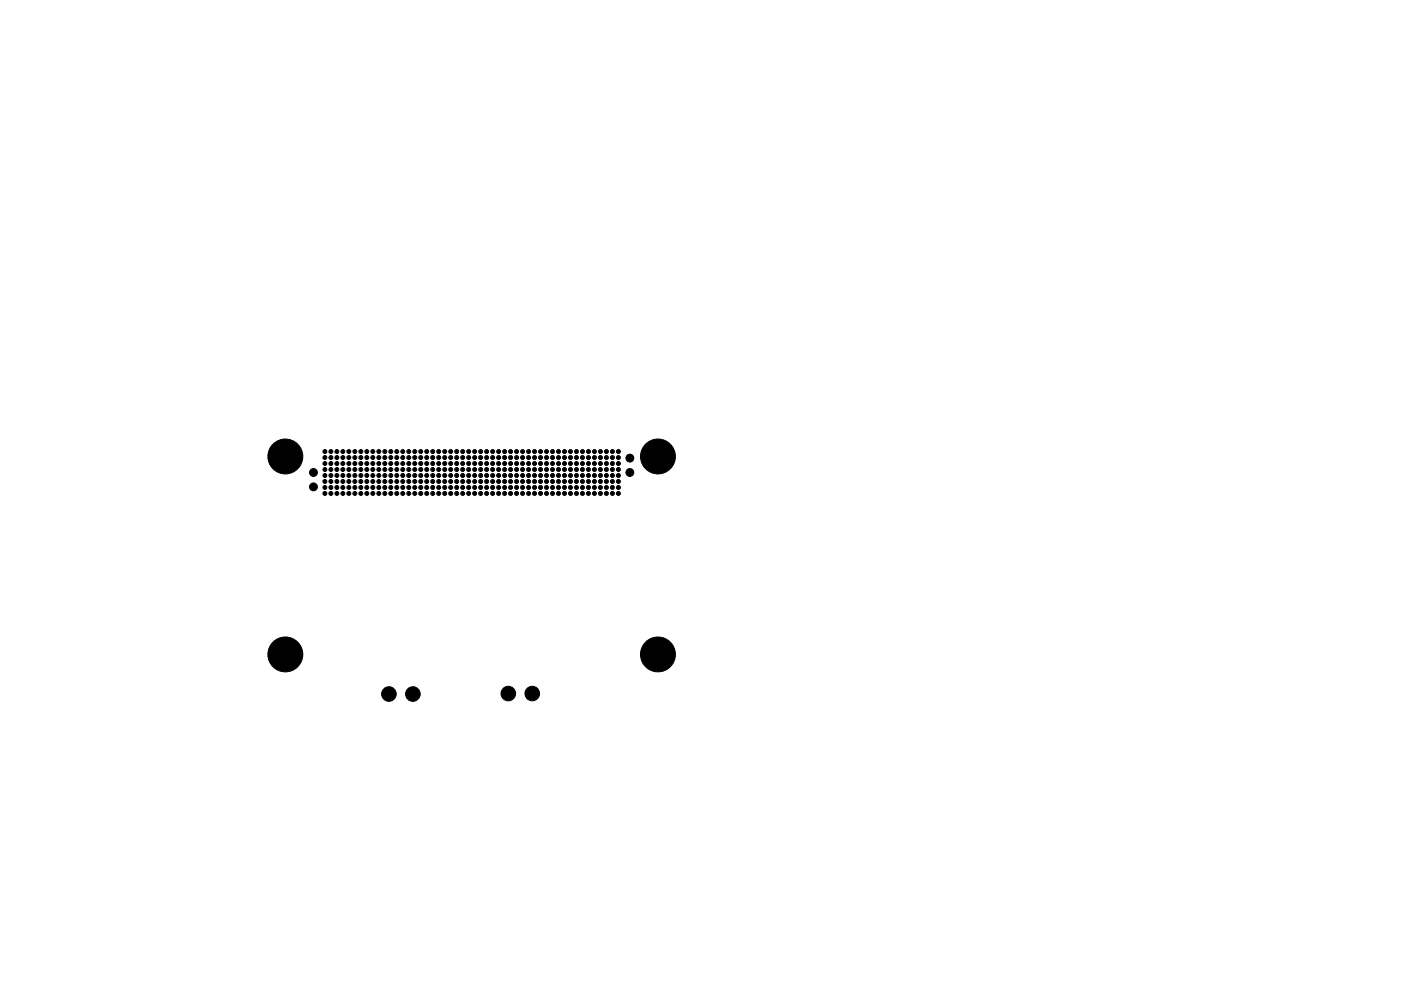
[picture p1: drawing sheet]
<svg xmlns="http://www.w3.org/2000/svg" width="297mm" height="210mm" viewBox="0 0 297 210" stroke-linecap="round" stroke-linejoin="round" font-family="sans-serif">
<g fill="#000" stroke="#000" stroke-width=".21">
<circle cx="60.5" cy="96.8" r="3.7"/>
<circle cx="68.9" cy="99.6" r=".42"/>
<circle cx="68.9" cy="95.8" r=".42"/>
<circle cx="68.9" cy="97.1" r=".42"/>
<circle cx="68.9" cy="98.3" r=".42"/>
<circle cx="70.2" cy="97.1" r=".42"/>
<circle cx="70.2" cy="99.6" r=".42"/>
<circle cx="70.2" cy="95.8" r=".42"/>
<circle cx="70.2" cy="98.3" r=".42"/>
<circle cx="71.4" cy="99.6" r=".42"/>
<circle cx="71.4" cy="95.8" r=".42"/>
<circle cx="71.4" cy="98.3" r=".42"/>
<circle cx="71.4" cy="97.1" r=".42"/>
<circle cx="72.7" cy="99.6" r=".42"/>
<circle cx="72.7" cy="97.1" r=".42"/>
<circle cx="72.7" cy="98.3" r=".42"/>
<circle cx="72.7" cy="95.8" r=".42"/>
<circle cx="74" cy="98.3" r=".42"/>
<circle cx="74" cy="97.1" r=".42"/>
<circle cx="74" cy="99.6" r=".42"/>
<circle cx="74" cy="95.8" r=".42"/>
<circle cx="75.2" cy="98.3" r=".42"/>
<circle cx="75.2" cy="99.6" r=".42"/>
<circle cx="75.2" cy="95.8" r=".42"/>
<circle cx="75.2" cy="97.1" r=".42"/>
<circle cx="76.5" cy="98.3" r=".42"/>
<circle cx="76.5" cy="95.8" r=".42"/>
<circle cx="76.5" cy="99.6" r=".42"/>
<circle cx="76.5" cy="97.1" r=".42"/>
<circle cx="77.8" cy="99.6" r=".42"/>
<circle cx="77.8" cy="97.1" r=".42"/>
<circle cx="77.8" cy="95.8" r=".42"/>
<circle cx="77.8" cy="98.3" r=".42"/>
<circle cx="79" cy="99.6" r=".42"/>
<circle cx="79" cy="95.8" r=".42"/>
<circle cx="79" cy="98.3" r=".42"/>
<circle cx="79" cy="97.1" r=".42"/>
<circle cx="80.3" cy="95.8" r=".42"/>
<circle cx="80.3" cy="99.6" r=".42"/>
<circle cx="80.3" cy="98.3" r=".42"/>
<circle cx="80.3" cy="97.1" r=".42"/>
<circle cx="81.6" cy="95.8" r=".42"/>
<circle cx="81.6" cy="99.6" r=".42"/>
<circle cx="81.6" cy="98.3" r=".42"/>
<circle cx="81.6" cy="97.1" r=".42"/>
<circle cx="82.9" cy="98.3" r=".42"/>
<circle cx="82.9" cy="99.6" r=".42"/>
<circle cx="82.9" cy="97.1" r=".42"/>
<circle cx="82.9" cy="95.8" r=".42"/>
<circle cx="84.1" cy="95.8" r=".42"/>
<circle cx="84.1" cy="98.3" r=".42"/>
<circle cx="84.1" cy="97.1" r=".42"/>
<circle cx="84.1" cy="99.6" r=".42"/>
<circle cx="85.4" cy="98.3" r=".42"/>
<circle cx="85.4" cy="99.6" r=".42"/>
<circle cx="85.4" cy="97.1" r=".42"/>
<circle cx="85.4" cy="95.8" r=".42"/>
<circle cx="86.7" cy="98.3" r=".42"/>
<circle cx="86.7" cy="99.6" r=".42"/>
<circle cx="86.7" cy="95.8" r=".42"/>
<circle cx="86.7" cy="97.1" r=".42"/>
<circle cx="87.9" cy="98.3" r=".42"/>
<circle cx="87.9" cy="97.1" r=".42"/>
<circle cx="87.9" cy="95.8" r=".42"/>
<circle cx="87.9" cy="99.6" r=".42"/>
<circle cx="89.2" cy="98.3" r=".42"/>
<circle cx="89.2" cy="97.1" r=".42"/>
<circle cx="89.2" cy="99.6" r=".42"/>
<circle cx="89.2" cy="95.8" r=".42"/>
<circle cx="90.5" cy="98.3" r=".42"/>
<circle cx="90.5" cy="99.6" r=".42"/>
<circle cx="90.5" cy="97.1" r=".42"/>
<circle cx="90.5" cy="95.8" r=".42"/>
<circle cx="91.7" cy="99.6" r=".42"/>
<circle cx="91.7" cy="98.3" r=".42"/>
<circle cx="91.7" cy="97.1" r=".42"/>
<circle cx="91.7" cy="95.8" r=".42"/>
<circle cx="93" cy="99.6" r=".42"/>
<circle cx="93" cy="98.3" r=".42"/>
<circle cx="93" cy="97.1" r=".42"/>
<circle cx="93" cy="95.8" r=".42"/>
<circle cx="94.3" cy="98.3" r=".42"/>
<circle cx="94.3" cy="97.1" r=".42"/>
<circle cx="94.3" cy="95.8" r=".42"/>
<circle cx="94.3" cy="99.6" r=".42"/>
<circle cx="95.6" cy="99.6" r=".42"/>
<circle cx="95.6" cy="97.1" r=".42"/>
<circle cx="95.6" cy="98.3" r=".42"/>
<circle cx="95.6" cy="95.8" r=".42"/>
<circle cx="96.8" cy="98.3" r=".42"/>
<circle cx="96.8" cy="99.6" r=".42"/>
<circle cx="96.8" cy="95.8" r=".42"/>
<circle cx="96.8" cy="97.1" r=".42"/>
<circle cx="98.1" cy="95.8" r=".42"/>
<circle cx="98.1" cy="98.3" r=".42"/>
<circle cx="98.1" cy="97.1" r=".42"/>
<circle cx="98.1" cy="99.6" r=".42"/>
<circle cx="99.4" cy="99.6" r=".42"/>
<circle cx="99.4" cy="95.8" r=".42"/>
<circle cx="99.4" cy="98.3" r=".42"/>
<circle cx="99.4" cy="97.1" r=".42"/>
<circle cx="100.6" cy="98.3" r=".42"/>
<circle cx="100.6" cy="99.6" r=".42"/>
<circle cx="100.6" cy="95.8" r=".42"/>
<circle cx="100.6" cy="97.1" r=".42"/>
<circle cx="101.9" cy="98.3" r=".42"/>
<circle cx="101.9" cy="99.6" r=".42"/>
<circle cx="101.9" cy="95.8" r=".42"/>
<circle cx="101.9" cy="97.1" r=".42"/>
<circle cx="103.2" cy="99.6" r=".42"/>
<circle cx="103.2" cy="98.3" r=".42"/>
<circle cx="103.2" cy="97.1" r=".42"/>
<circle cx="103.2" cy="95.8" r=".42"/>
<circle cx="104.4" cy="98.3" r=".42"/>
<circle cx="104.4" cy="99.6" r=".42"/>
<circle cx="104.4" cy="95.8" r=".42"/>
<circle cx="104.4" cy="97.1" r=".42"/>
<circle cx="105.7" cy="97.1" r=".42"/>
<circle cx="105.7" cy="98.3" r=".42"/>
<circle cx="105.7" cy="95.8" r=".42"/>
<circle cx="105.7" cy="99.6" r=".42"/>
<circle cx="107" cy="99.6" r=".42"/>
<circle cx="107" cy="98.3" r=".42"/>
<circle cx="107" cy="95.8" r=".42"/>
<circle cx="107" cy="97.1" r=".42"/>
<circle cx="108.3" cy="98.3" r=".42"/>
<circle cx="108.3" cy="97.1" r=".42"/>
<circle cx="108.3" cy="95.8" r=".42"/>
<circle cx="108.3" cy="99.6" r=".42"/>
<circle cx="109.5" cy="98.3" r=".42"/>
<circle cx="109.5" cy="97.1" r=".42"/>
<circle cx="109.5" cy="99.6" r=".42"/>
<circle cx="109.5" cy="95.8" r=".42"/>
<circle cx="110.8" cy="99.6" r=".42"/>
<circle cx="110.8" cy="98.3" r=".42"/>
<circle cx="110.8" cy="97.1" r=".42"/>
<circle cx="110.8" cy="95.8" r=".42"/>
<circle cx="112.1" cy="98.3" r=".42"/>
<circle cx="112.1" cy="95.8" r=".42"/>
<circle cx="112.1" cy="97.1" r=".42"/>
<circle cx="112.1" cy="99.6" r=".42"/>
<circle cx="113.3" cy="97.1" r=".42"/>
<circle cx="113.3" cy="98.3" r=".42"/>
<circle cx="113.3" cy="99.6" r=".42"/>
<circle cx="113.3" cy="95.8" r=".42"/>
<circle cx="114.6" cy="95.8" r=".42"/>
<circle cx="114.6" cy="99.6" r=".42"/>
<circle cx="114.6" cy="98.3" r=".42"/>
<circle cx="114.6" cy="97.1" r=".42"/>
<circle cx="115.9" cy="98.3" r=".42"/>
<circle cx="115.9" cy="99.6" r=".42"/>
<circle cx="115.9" cy="97.1" r=".42"/>
<circle cx="115.9" cy="95.8" r=".42"/>
<circle cx="117.1" cy="98.3" r=".42"/>
<circle cx="117.1" cy="99.6" r=".42"/>
<circle cx="117.1" cy="95.8" r=".42"/>
<circle cx="117.1" cy="97.1" r=".42"/>
<circle cx="118.4" cy="98.3" r=".42"/>
<circle cx="118.4" cy="95.8" r=".42"/>
<circle cx="118.4" cy="99.6" r=".42"/>
<circle cx="118.4" cy="97.1" r=".42"/>
<circle cx="119.7" cy="99.6" r=".42"/>
<circle cx="119.7" cy="98.3" r=".42"/>
<circle cx="119.7" cy="95.8" r=".42"/>
<circle cx="119.7" cy="97.1" r=".42"/>
<circle cx="121" cy="97.1" r=".42"/>
<circle cx="121" cy="95.8" r=".42"/>
<circle cx="121" cy="98.3" r=".42"/>
<circle cx="121" cy="99.6" r=".42"/>
<circle cx="122.2" cy="98.3" r=".42"/>
<circle cx="122.2" cy="97.1" r=".42"/>
<circle cx="122.2" cy="95.8" r=".42"/>
<circle cx="122.2" cy="99.6" r=".42"/>
<circle cx="123.5" cy="99.6" r=".42"/>
<circle cx="123.5" cy="98.3" r=".42"/>
<circle cx="123.5" cy="95.8" r=".42"/>
<circle cx="123.5" cy="97.1" r=".42"/>
<circle cx="124.8" cy="98.3" r=".42"/>
<circle cx="124.8" cy="95.8" r=".42"/>
<circle cx="124.8" cy="99.6" r=".42"/>
<circle cx="124.8" cy="97.1" r=".42"/>
<circle cx="126" cy="98.3" r=".42"/>
<circle cx="126" cy="99.6" r=".42"/>
<circle cx="126" cy="95.8" r=".42"/>
<circle cx="126" cy="97.1" r=".42"/>
<circle cx="127.3" cy="98.3" r=".42"/>
<circle cx="127.3" cy="99.6" r=".42"/>
<circle cx="127.3" cy="97.1" r=".42"/>
<circle cx="127.3" cy="95.8" r=".42"/>
<circle cx="128.6" cy="98.3" r=".42"/>
<circle cx="128.6" cy="97.1" r=".42"/>
<circle cx="128.6" cy="99.6" r=".42"/>
<circle cx="128.6" cy="95.8" r=".42"/>
<circle cx="129.8" cy="99.6" r=".42"/>
<circle cx="129.8" cy="97.1" r=".42"/>
<circle cx="129.8" cy="95.8" r=".42"/>
<circle cx="129.8" cy="98.3" r=".42"/>
<circle cx="131.1" cy="99.6" r=".42"/>
<circle cx="131.1" cy="98.3" r=".42"/>
<circle cx="131.1" cy="97.1" r=".42"/>
<circle cx="131.1" cy="95.8" r=".42"/>
<circle cx="133.5" cy="97.2" r=".83"/>
<circle cx="139.5" cy="96.8" r="3.7"/>
<circle cx="66.5" cy="103.3" r=".84"/>
<circle cx="66.5" cy="100.2" r=".84"/>
<circle cx="68.9" cy="104.7" r=".42"/>
<circle cx="68.9" cy="102.2" r=".42"/>
<circle cx="68.9" cy="103.4" r=".42"/>
<circle cx="68.9" cy="100.9" r=".42"/>
<circle cx="70.2" cy="104.7" r=".42"/>
<circle cx="70.2" cy="102.2" r=".42"/>
<circle cx="70.2" cy="100.9" r=".42"/>
<circle cx="70.2" cy="103.4" r=".42"/>
<circle cx="71.4" cy="104.7" r=".42"/>
<circle cx="71.4" cy="102.2" r=".42"/>
<circle cx="71.4" cy="103.4" r=".42"/>
<circle cx="71.4" cy="100.9" r=".42"/>
<circle cx="72.7" cy="102.2" r=".42"/>
<circle cx="72.7" cy="103.4" r=".42"/>
<circle cx="72.7" cy="100.9" r=".42"/>
<circle cx="72.7" cy="104.7" r=".42"/>
<circle cx="74" cy="100.9" r=".42"/>
<circle cx="74" cy="102.2" r=".42"/>
<circle cx="74" cy="104.7" r=".42"/>
<circle cx="74" cy="103.4" r=".42"/>
<circle cx="75.2" cy="104.7" r=".42"/>
<circle cx="75.2" cy="102.2" r=".42"/>
<circle cx="75.2" cy="100.9" r=".42"/>
<circle cx="75.2" cy="103.4" r=".42"/>
<circle cx="76.5" cy="103.4" r=".42"/>
<circle cx="76.5" cy="104.7" r=".42"/>
<circle cx="76.5" cy="102.2" r=".42"/>
<circle cx="76.5" cy="100.9" r=".42"/>
<circle cx="77.8" cy="102.2" r=".42"/>
<circle cx="77.8" cy="103.4" r=".42"/>
<circle cx="77.8" cy="104.7" r=".42"/>
<circle cx="77.8" cy="100.9" r=".42"/>
<circle cx="79" cy="104.7" r=".42"/>
<circle cx="79" cy="102.2" r=".42"/>
<circle cx="79" cy="100.9" r=".42"/>
<circle cx="79" cy="103.4" r=".42"/>
<circle cx="80.3" cy="102.2" r=".42"/>
<circle cx="80.3" cy="103.4" r=".42"/>
<circle cx="80.3" cy="100.9" r=".42"/>
<circle cx="80.3" cy="104.7" r=".42"/>
<circle cx="81.6" cy="104.7" r=".42"/>
<circle cx="81.6" cy="100.9" r=".42"/>
<circle cx="81.6" cy="103.4" r=".42"/>
<circle cx="81.6" cy="102.2" r=".42"/>
<circle cx="82.9" cy="102.2" r=".42"/>
<circle cx="82.9" cy="103.4" r=".42"/>
<circle cx="82.9" cy="100.9" r=".42"/>
<circle cx="82.9" cy="104.7" r=".42"/>
<circle cx="84.1" cy="104.7" r=".42"/>
<circle cx="84.1" cy="100.9" r=".42"/>
<circle cx="84.1" cy="103.4" r=".42"/>
<circle cx="84.1" cy="102.2" r=".42"/>
<circle cx="85.4" cy="100.9" r=".42"/>
<circle cx="85.4" cy="102.2" r=".42"/>
<circle cx="85.4" cy="104.7" r=".42"/>
<circle cx="85.4" cy="103.4" r=".42"/>
<circle cx="86.7" cy="104.7" r=".42"/>
<circle cx="86.7" cy="103.4" r=".42"/>
<circle cx="86.7" cy="100.9" r=".42"/>
<circle cx="86.7" cy="102.2" r=".42"/>
<circle cx="87.9" cy="102.2" r=".42"/>
<circle cx="87.9" cy="100.9" r=".42"/>
<circle cx="87.9" cy="104.7" r=".42"/>
<circle cx="87.9" cy="103.4" r=".42"/>
<circle cx="89.2" cy="103.4" r=".42"/>
<circle cx="89.2" cy="104.7" r=".42"/>
<circle cx="89.2" cy="102.2" r=".42"/>
<circle cx="89.2" cy="100.9" r=".42"/>
<circle cx="90.5" cy="104.7" r=".42"/>
<circle cx="90.5" cy="103.4" r=".42"/>
<circle cx="90.5" cy="100.9" r=".42"/>
<circle cx="90.5" cy="102.2" r=".42"/>
<circle cx="91.7" cy="100.9" r=".42"/>
<circle cx="91.7" cy="104.7" r=".42"/>
<circle cx="91.7" cy="102.2" r=".42"/>
<circle cx="91.7" cy="103.4" r=".42"/>
<circle cx="93" cy="102.2" r=".42"/>
<circle cx="93" cy="100.9" r=".42"/>
<circle cx="93" cy="104.7" r=".42"/>
<circle cx="93" cy="103.4" r=".42"/>
<circle cx="94.3" cy="103.4" r=".42"/>
<circle cx="94.3" cy="102.2" r=".42"/>
<circle cx="94.3" cy="104.7" r=".42"/>
<circle cx="94.3" cy="100.9" r=".42"/>
<circle cx="95.6" cy="103.4" r=".42"/>
<circle cx="95.6" cy="102.2" r=".42"/>
<circle cx="95.6" cy="104.7" r=".42"/>
<circle cx="95.6" cy="100.9" r=".42"/>
<circle cx="96.8" cy="100.9" r=".42"/>
<circle cx="96.8" cy="103.4" r=".42"/>
<circle cx="96.8" cy="102.2" r=".42"/>
<circle cx="96.8" cy="104.7" r=".42"/>
<circle cx="98.1" cy="100.9" r=".42"/>
<circle cx="98.1" cy="104.7" r=".42"/>
<circle cx="98.1" cy="103.4" r=".42"/>
<circle cx="98.1" cy="102.2" r=".42"/>
<circle cx="99.4" cy="100.9" r=".42"/>
<circle cx="99.4" cy="102.2" r=".42"/>
<circle cx="99.4" cy="103.4" r=".42"/>
<circle cx="99.4" cy="104.7" r=".42"/>
<circle cx="100.6" cy="103.4" r=".42"/>
<circle cx="100.6" cy="100.9" r=".42"/>
<circle cx="100.6" cy="104.7" r=".42"/>
<circle cx="100.6" cy="102.2" r=".42"/>
<circle cx="101.9" cy="100.9" r=".42"/>
<circle cx="101.9" cy="102.2" r=".42"/>
<circle cx="101.9" cy="104.7" r=".42"/>
<circle cx="101.9" cy="103.4" r=".42"/>
<circle cx="103.2" cy="104.7" r=".42"/>
<circle cx="103.2" cy="103.4" r=".42"/>
<circle cx="103.2" cy="100.9" r=".42"/>
<circle cx="103.2" cy="102.2" r=".42"/>
<circle cx="104.4" cy="100.9" r=".42"/>
<circle cx="104.4" cy="103.4" r=".42"/>
<circle cx="104.4" cy="104.7" r=".42"/>
<circle cx="104.4" cy="102.2" r=".42"/>
<circle cx="105.7" cy="100.9" r=".42"/>
<circle cx="105.7" cy="104.7" r=".42"/>
<circle cx="105.7" cy="102.2" r=".42"/>
<circle cx="105.7" cy="103.4" r=".42"/>
<circle cx="107" cy="100.9" r=".42"/>
<circle cx="107" cy="104.7" r=".42"/>
<circle cx="107" cy="103.4" r=".42"/>
<circle cx="107" cy="102.2" r=".42"/>
<circle cx="108.3" cy="104.7" r=".42"/>
<circle cx="108.3" cy="100.9" r=".42"/>
<circle cx="108.3" cy="103.4" r=".42"/>
<circle cx="108.3" cy="102.2" r=".42"/>
<circle cx="109.5" cy="104.7" r=".42"/>
<circle cx="109.5" cy="102.2" r=".42"/>
<circle cx="109.5" cy="103.4" r=".42"/>
<circle cx="109.5" cy="100.9" r=".42"/>
<circle cx="110.8" cy="103.4" r=".42"/>
<circle cx="110.8" cy="104.7" r=".42"/>
<circle cx="110.8" cy="102.2" r=".42"/>
<circle cx="110.8" cy="100.9" r=".42"/>
<circle cx="112.1" cy="102.2" r=".42"/>
<circle cx="112.1" cy="104.7" r=".42"/>
<circle cx="112.1" cy="100.9" r=".42"/>
<circle cx="112.1" cy="103.4" r=".42"/>
<circle cx="113.3" cy="103.4" r=".42"/>
<circle cx="113.3" cy="102.2" r=".42"/>
<circle cx="113.3" cy="104.7" r=".42"/>
<circle cx="113.3" cy="100.9" r=".42"/>
<circle cx="114.6" cy="100.9" r=".42"/>
<circle cx="114.6" cy="102.2" r=".42"/>
<circle cx="114.6" cy="103.4" r=".42"/>
<circle cx="114.6" cy="104.7" r=".42"/>
<circle cx="115.9" cy="102.2" r=".42"/>
<circle cx="115.9" cy="100.9" r=".42"/>
<circle cx="115.9" cy="104.7" r=".42"/>
<circle cx="115.9" cy="103.4" r=".42"/>
<circle cx="117.1" cy="102.2" r=".42"/>
<circle cx="117.1" cy="103.4" r=".42"/>
<circle cx="117.1" cy="100.9" r=".42"/>
<circle cx="117.1" cy="104.7" r=".42"/>
<circle cx="118.4" cy="102.2" r=".42"/>
<circle cx="118.4" cy="100.9" r=".42"/>
<circle cx="118.4" cy="104.7" r=".42"/>
<circle cx="118.4" cy="103.4" r=".42"/>
<circle cx="119.7" cy="102.2" r=".42"/>
<circle cx="119.7" cy="104.7" r=".42"/>
<circle cx="119.7" cy="100.9" r=".42"/>
<circle cx="119.7" cy="103.4" r=".42"/>
<circle cx="121" cy="103.4" r=".42"/>
<circle cx="121" cy="102.2" r=".42"/>
<circle cx="121" cy="100.9" r=".42"/>
<circle cx="121" cy="104.7" r=".42"/>
<circle cx="122.2" cy="100.9" r=".42"/>
<circle cx="122.2" cy="102.2" r=".42"/>
<circle cx="122.2" cy="104.7" r=".42"/>
<circle cx="122.2" cy="103.4" r=".42"/>
<circle cx="123.5" cy="103.4" r=".42"/>
<circle cx="123.5" cy="102.2" r=".42"/>
<circle cx="123.5" cy="100.9" r=".42"/>
<circle cx="123.5" cy="104.7" r=".42"/>
<circle cx="124.8" cy="102.2" r=".42"/>
<circle cx="124.8" cy="104.7" r=".42"/>
<circle cx="124.8" cy="100.9" r=".42"/>
<circle cx="124.8" cy="103.4" r=".42"/>
<circle cx="126" cy="100.9" r=".42"/>
<circle cx="126" cy="104.7" r=".42"/>
<circle cx="126" cy="103.4" r=".42"/>
<circle cx="126" cy="102.2" r=".42"/>
<circle cx="127.3" cy="103.4" r=".42"/>
<circle cx="127.3" cy="104.7" r=".42"/>
<circle cx="127.3" cy="102.2" r=".42"/>
<circle cx="127.3" cy="100.9" r=".42"/>
<circle cx="128.6" cy="104.7" r=".42"/>
<circle cx="128.6" cy="102.2" r=".42"/>
<circle cx="128.6" cy="100.9" r=".42"/>
<circle cx="128.6" cy="103.4" r=".42"/>
<circle cx="129.8" cy="104.7" r=".42"/>
<circle cx="129.8" cy="102.2" r=".42"/>
<circle cx="129.8" cy="100.9" r=".42"/>
<circle cx="129.8" cy="103.4" r=".42"/>
<circle cx="131.1" cy="104.7" r=".42"/>
<circle cx="131.1" cy="100.9" r=".42"/>
<circle cx="131.1" cy="103.4" r=".42"/>
<circle cx="131.1" cy="102.2" r=".42"/>
<circle cx="133.5" cy="100.2" r=".83"/>
<circle cx="60.5" cy="138.8" r="3.7"/>
<circle cx="139.5" cy="138.8" r="3.7"/>
<circle cx="82.5" cy="147.2" r="1.55"/>
<circle cx="87.5" cy="147.2" r="1.55"/>
<circle cx="107.8" cy="147.1" r="1.55"/>
<circle cx="112.9" cy="147.1" r="1.55"/>
</g>
</svg>
